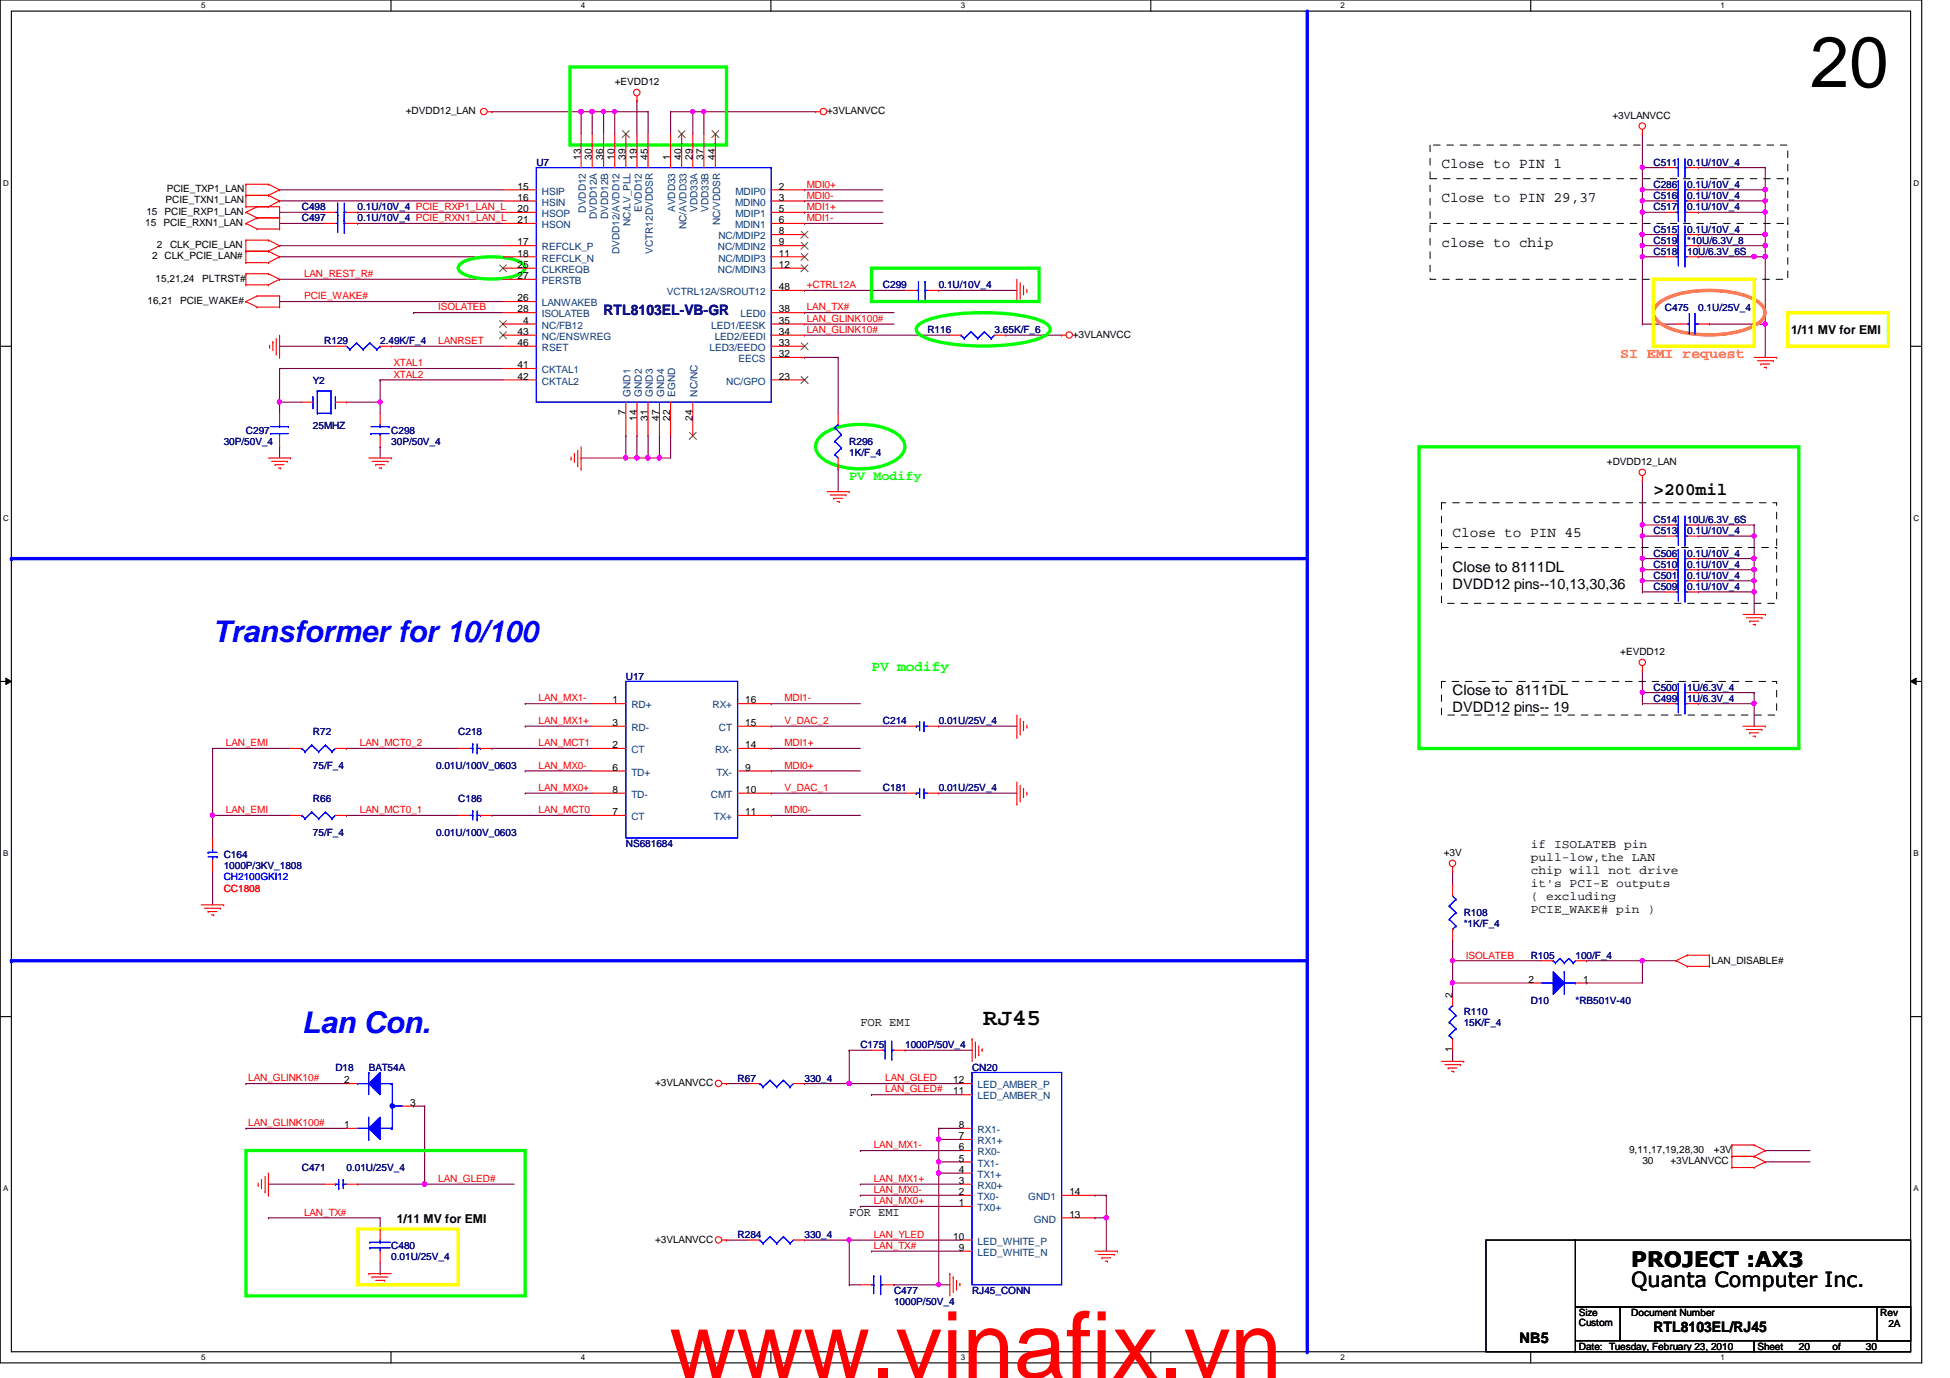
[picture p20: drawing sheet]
<svg xmlns="http://www.w3.org/2000/svg" width="297mm" height="210mm" viewBox="0 0 297 210" stroke-linecap="round" stroke-linejoin="round" font-family="sans-serif">
<defs><g id="words">
<text font-size="14.1" fill="#f00" x="102" y="209.9">www.vinafix.vn</text>
<text font-size="10.9" x="275.7" y="13.3">20</text>
<g font-size="4.6" fill="#00f">
<text x="32.4" y="97.8">Transformer for 10/100</text>
<text x="46" y="157.4">Lan Con.</text>
</g>
<text font-size="3.6" x="149.8" y="156.1">RJ45</text>
<g font-size="3.2">
<text x="248.5" y="196">Quanta Computer Inc.</text>
<text x="248.5" y="193">PROJECT :AX3</text>
</g>
<text font-size="2.7" x="251.9" y="75.4">&gt;200mil</text>
<g font-size="2.2">
<text x="219.6" y="25.7">Close to PIN 1</text>
<text x="219.6" y="30.7">Close to PIN 29,37</text>
<text x="219.6" y="37.5">close to chip</text>
<text x="221.3" y="81.8">Close to PIN 45</text>
<text x="221.3" y="87.1">Close to 8111DL</text>
<text x="221.3" y="89.7">DVDD12 pins--10,13,30,36</text>
<text x="221.3" y="105.8">Close to 8111DL</text>
<text x="221.3" y="108.5">DVDD12 pins-- 19</text>
<text x="251.9" y="202.9">RTL8103EL/RJ45</text>
<text x="231.5" y="204.6">NB5</text>
</g>
<text font-size="2.2" fill="#000080" x="91.9" y="48">RTL8103EL-VB-GR</text>
<text font-size="2.2" fill="#ff8000" x="246.8" y="54.6">SI EMI request</text>
<text font-size="2.2" fill="#0f0" x="132.8" y="102.2">PV modify</text>
<text font-size="2" fill="#0f0" x="129.4" y="73.2">PV Modify</text>
<g font-size="1.9">
<text x="272.8" y="50.9">1/11 MV for EMI</text>
<text x="233.2" y="129.1">if ISOLATEB pin</text>
<text x="233.2" y="131.1">pull-low,the LAN</text>
<text x="233.2" y="133.1">chip will not drive</text>
<text x="233.2" y="135.1">it's PCI-E outputs</text>
<text x="233.2" y="137.1">( excluding</text>
<text x="233.2" y="139.1">PCIE_WAKE# pin )</text>
<text x="131.1" y="156.3">FOR EMI</text>
<text x="129.4" y="185.3">FOR EMI</text>
<text x="60.4" y="186.4">1/11 MV for EMI</text>
</g>
<g font-size="1.5">
<text x="61.8" y="17.4">+DVDD12_LAN</text>
<text x="93.6" y="13">+EVDD12</text>
<text x="126" y="17.4">+3VLANVCC</text>
<text x="245.6" y="18.1">+3VLANVCC</text>
<text x="25.4" y="29.3">PCIE_TXP1_LAN</text>
<text x="78.8" y="28.9">15</text>
<text x="88.5" y="24.3" transform="rotate(-90 88.5 24.3)">13</text>
<text x="90.2" y="24.3" transform="rotate(-90 90.2 24.3)">30</text>
<text x="91.9" y="24.3" transform="rotate(-90 91.9 24.3)">36</text>
<text x="93.6" y="24.3" transform="rotate(-90 93.6 24.3)">10</text>
<text x="95.3" y="24.3" transform="rotate(-90 95.3 24.3)">39</text>
<text x="97" y="24.3" transform="rotate(-90 97 24.3)">19</text>
<text x="98.7" y="24.3" transform="rotate(-90 98.7 24.3)">45</text>
<text x="102.1" y="24.3" transform="rotate(-90 102.1 24.3)">1</text>
<text x="103.8" y="24.3" transform="rotate(-90 103.8 24.3)">40</text>
<text x="105.5" y="24.3" transform="rotate(-90 105.5 24.3)">29</text>
<text x="107.2" y="24.3" transform="rotate(-90 107.2 24.3)">37</text>
<text x="108.9" y="24.3" transform="rotate(-90 108.9 24.3)">44</text>
<text x="118.7" y="28.9">2</text>
<text x="22.1" y="34.4">15 PCIE_RXN1_LAN</text>
<text x="22.3" y="32.7">15 PCIE_RXP1_LAN</text>
<text x="25.2" y="31">PCIE_TXN1_LAN</text>
<text x="78.8" y="30.6">16</text>
<text x="78.8" y="32.3">20</text>
<text x="78.8" y="34">21</text>
<text x="118.7" y="30.6">3</text>
<text x="118.7" y="32.3">5</text>
<text x="118.7" y="34">6</text>
<text x="118.7" y="35.7">8</text>
<text x="23.2" y="39.5">2 CLK_PCIE_LAN#</text>
<text x="23.9" y="37.8">2</text>
<text x="25.9" y="37.8">CLK_PCIE_LAN</text>
<text x="78.8" y="37.4">17</text>
<text x="78.8" y="39.1">18</text>
<text x="78.8" y="40.8">25</text>
<text x="118.7" y="37.4">9</text>
<text x="118.7" y="39.1">11</text>
<text x="118.7" y="40.8">12</text>
<text x="22.5" y="46.3">16,21</text>
<text x="23.7" y="42.9">15,21,24</text>
<text x="27.4" y="46.3">PCIE_WAKE#</text>
<text x="30.8" y="42.9">PLTRST#</text>
<text x="78.8" y="47.6">28</text>
<text x="78.8" y="42.5">27</text>
<text x="78.8" y="45.9">26</text>
<text x="118.7" y="44.2">48</text>
<text x="118.7" y="47.6">38</text>
<text x="78.8" y="52.7">46</text>
<text x="78.8" y="51">43</text>
<text x="79.7" y="49.3">4</text>
<text x="118.7" y="49.3">35</text>
<text x="118.7" y="51">34</text>
<text x="118.7" y="52.7">33</text>
<text x="163.4" y="51.4">+3VLANVCC</text>
<text x="78.8" y="57.8">42</text>
<text x="78.8" y="56.1">41</text>
<text x="118.7" y="57.8">23</text>
<text x="118.7" y="54.4">32</text>
<text x="95.3" y="63.3" transform="rotate(-90 95.3 63.3)">7</text>
<text x="97" y="64.1" transform="rotate(-90 97 64.1)">14</text>
<text x="98.7" y="64.1" transform="rotate(-90 98.7 64.1)">31</text>
<text x="100.4" y="64.1" transform="rotate(-90 100.4 64.1)">47</text>
<text x="102.1" y="64.1" transform="rotate(-90 102.1 64.1)">22</text>
<text x="105.5" y="64.1" transform="rotate(-90 105.5 64.1)">24</text>
<text x="244.8" y="70.8">+DVDD12_LAN</text>
<text x="246.8" y="99.7">+EVDD12</text>
<text x="93.3" y="107.1">1</text>
<text x="113.5" y="107.1">16</text>
<text x="93.3" y="110.6">3</text>
<text x="93.3" y="114">2</text>
<text x="113.5" y="110.6">15</text>
<text x="113.5" y="114">14</text>
<text x="93.3" y="117.4">6</text>
<text x="113.5" y="117.4">9</text>
<text x="93.3" y="120.8">8</text>
<text x="93.3" y="124.2">7</text>
<text x="113.5" y="120.8">10</text>
<text x="113.5" y="124.2">11</text>
<text x="219.9" y="130.4">+3V</text>
<text x="232.8" y="149.7">2</text>
<text x="241.2" y="149.7">1</text>
<text x="260.7" y="146.9">LAN_DISABLE#</text>
<text x="221.2" y="152" transform="rotate(-90 221.2 152)">2</text>
<text x="221.2" y="160.3" transform="rotate(-90 221.2 160.3)">1</text>
<text x="52.4" y="165">2</text>
<text x="99.8" y="165.4">+3VLANVCC</text>
<text x="145.2" y="165">12</text>
<text x="145.2" y="166.7">11</text>
<text x="52.4" y="171.8">1</text>
<text x="62.5" y="168.4">3</text>
<text x="146" y="171.8">8</text>
<text x="146" y="173.5">7</text>
<text x="146" y="175.2">6</text>
<text x="146" y="178.6">4</text>
<text x="146" y="177">5</text>
<text x="248.2" y="175.6">9,11,17,19,28,30</text>
<text x="250.2" y="177.3">30</text>
<text x="254.5" y="177.3">+3VLANVCC</text>
<text x="261.1" y="175.6">+3V</text>
<text x="146" y="180.3">3</text>
<text x="146" y="182">2</text>
<text x="146" y="183.7">1</text>
<text x="162.9" y="182">14</text>
<text x="162.9" y="185.5">13</text>
<text x="99.8" y="189.3">+3VLANVCC</text>
<text x="145.2" y="188.8">10</text>
<text x="146" y="190.5">9</text>
<text x="240.5" y="200.5">Size</text>
<text x="240.5" y="202">Custom</text>
<text x="248.5" y="200.5">Document Number</text>
<text x="286.4" y="200.5">Rev</text>
<text x="287.7" y="202.2">2A</text>
<text x="240.5" y="205.6">Date: Tuesday, February 23, 2010</text>
<text x="267.7" y="205.6">Sheet</text>
<text x="274" y="205.6">20</text>
<text x="279.1" y="205.6">of</text>
<text x="284.2" y="205.6">30</text>
</g>
<g font-size="1.5" fill="#000080">
<text x="81.7" y="25.2">U7</text>
<text x="251.9" y="28.6">C286</text>
<text x="251.9" y="25.2">C511</text>
<text x="257" y="28.6">0.1U/10V_4</text>
<text x="257" y="25.2">0.1U/10V_4</text>
<text x="46" y="33.7">C497</text>
<text x="46" y="32">C498</text>
<text x="54.5" y="33.7">0.1U/10V_4 PCIE_RXN1_LAN_L</text>
<text x="54.5" y="32">0.1U/10V_4 PCIE_RXP1_LAN_L</text>
<text x="251.9" y="32">C517</text>
<text x="251.9" y="35.4">C515</text>
<text x="251.9" y="30.3">C516</text>
<text x="257" y="32">0.1U/10V_4</text>
<text x="257" y="35.4">0.1U/10V_4</text>
<text x="257" y="30.3">0.1U/10V_4</text>
<text x="251.9" y="38.8">C518</text>
<text x="251.9" y="37.1">C519</text>
<text x="257" y="38.8">10U/6.3V_6S</text>
<text x="257" y="37.1">*10U/6.3V_8</text>
<text x="134.5" y="43.9">C299</text>
<text x="143" y="43.9">0.1U/10V_4</text>
<text x="253.6" y="47.3">C475</text>
<text x="258.7" y="47.3">0.1U/25V_4</text>
<text x="49.4" y="52.5">R129</text>
<text x="57.9" y="52.5">2.49K/F_4</text>
<text x="141.3" y="50.8">R116</text>
<text x="151.5" y="50.8">3.65K/F_6</text>
<text x="47.7" y="58.4">Y2</text>
<text x="47.7" y="65.4">25MHZ</text>
<text x="34.1" y="67.8">30P/50V_4</text>
<text x="37.5" y="66">C297</text>
<text x="59.6" y="66">C298</text>
<text x="59.6" y="67.8">30P/50V_4</text>
<text x="129.4" y="67.8">R296</text>
<text x="129.4" y="69.5">1K/F_4</text>
<text x="251.9" y="81.4">C513</text>
<text x="251.9" y="79.7">C514</text>
<text x="257" y="81.4">0.1U/10V_4</text>
<text x="257" y="79.7">10U/6.3V_6S</text>
<text x="251.9" y="88.2">C501</text>
<text x="251.9" y="89.9">C509</text>
<text x="251.9" y="84.8">C506</text>
<text x="251.9" y="86.5">C510</text>
<text x="257" y="88.2">0.1U/10V_4</text>
<text x="257" y="89.9">0.1U/10V_4</text>
<text x="257" y="84.8">0.1U/10V_4</text>
<text x="257" y="86.5">0.1U/10V_4</text>
<text x="95.3" y="103.5">U17</text>
<text x="251.9" y="105.2">C500</text>
<text x="251.9" y="106.9">C499</text>
<text x="257" y="105.2">1U/6.3V_4</text>
<text x="257" y="106.9">1U/6.3V_4</text>
<text x="47.7" y="112">R72</text>
<text x="69.8" y="112">C218</text>
<text x="134.5" y="110.3">C214</text>
<text x="143" y="110.3">0.01U/25V_4</text>
<text x="47.7" y="117.1">75/F_4</text>
<text x="66.4" y="117.1">0.01U/100V_0603</text>
<text x="47.7" y="122.2">R66</text>
<text x="69.8" y="122.2">C186</text>
<text x="134.5" y="120.5">C181</text>
<text x="143" y="120.5">0.01U/25V_4</text>
<text x="34.1" y="130.7">C164</text>
<text x="47.7" y="127.3">75/F_4</text>
<text x="66.4" y="127.3">0.01U/100V_0603</text>
<text x="95.3" y="129">NS681684</text>
<text x="34.1" y="132.4">1000P/3KV_1808</text>
<text x="223" y="139.6">R108</text>
<text x="223" y="141.3">*1K/F_4</text>
<text x="233.2" y="146">R105</text>
<text x="240" y="146">100/F_4</text>
<text x="223" y="154.6">R110</text>
<text x="233.2" y="152.9">D10</text>
<text x="240" y="152.9">*RB501V-40</text>
<text x="131.1" y="159.6">C175</text>
<text x="137.9" y="159.6">1000P/50V_4</text>
<text x="223" y="156.3">15K/F_4</text>
<text x="51.1" y="163.1">D18</text>
<text x="56.2" y="163.1">BAT54A</text>
<text x="112.3" y="164.8">R67</text>
<text x="122.6" y="164.8">330_4</text>
<text x="148.1" y="163.1">CN20</text>
<text x="46" y="178.4">C471</text>
<text x="52.8" y="178.4">0.01U/25V_4</text>
<text x="59.6" y="190.3">C480</text>
<text x="59.6" y="192">0.01U/25V_4</text>
<text x="112.3" y="188.6">R284</text>
<text x="122.6" y="188.6">330_4</text>
<text x="136.2" y="197.1">C477</text>
<text x="148.1" y="197.1">RJ45_CONN</text>
<text x="136.2" y="198.8">1000P/50V_4</text>
</g>
<g font-size="1.5" fill="#004080">
<text x="82.5" y="29.6">HSIP</text>
<text x="112.1" y="29.6">MDIP0</text>
<text x="82.5" y="31.3">HSIN</text>
<text x="82.5" y="33.1">HSOP</text>
<text x="82.5" y="34.8">HSON</text>
<text x="89.2" y="32.4" transform="rotate(-90 89.2 32.4)">DVDD12</text>
<text x="90.9" y="33.4" transform="rotate(-90 90.9 33.4)">DVDD12A</text>
<text x="92.7" y="33.4" transform="rotate(-90 92.7 33.4)">DVDD12B</text>
<text x="96.1" y="34.4" transform="rotate(-90 96.1 34.4)">NC/LV_PLL</text>
<text x="97.7" y="32.3" transform="rotate(-90 97.7 32.3)">EVDD12</text>
<text x="102.9" y="32.3" transform="rotate(-90 102.9 32.3)">AVDD33</text>
<text x="104.6" y="34.9" transform="rotate(-90 104.6 34.9)">NC/AVDD33</text>
<text x="106.3" y="32.3" transform="rotate(-90 106.3 32.3)">VDD33A</text>
<text x="107.9" y="32.3" transform="rotate(-90 107.9 32.3)">VDD33B</text>
<text x="109.7" y="34.3" transform="rotate(-90 109.7 34.3)">NC/VDDSR</text>
<text x="112" y="31.3">MDIN0</text>
<text x="112" y="34.8">MDIN1</text>
<text x="112.1" y="33.1">MDIP1</text>
<text x="82.5" y="38.1">REFCLK_P</text>
<text x="82.5" y="39.8">REFCLK_N</text>
<text x="82.5" y="41.6">CLKREQB</text>
<text x="94.4" y="38.7" transform="rotate(-90 94.4 38.7)">DVDD12/AVDD12</text>
<text x="99.4" y="38.7" transform="rotate(-90 99.4 38.7)">VCTR12DVDDSR</text>
<text x="109.3" y="38.1">NC/MDIN2</text>
<text x="109.3" y="41.6">NC/MDIN3</text>
<text x="109.4" y="36.4">NC/MDIP2</text>
<text x="109.4" y="39.8">NC/MDIP3</text>
<text x="82.5" y="43.3">PERSTB</text>
<text x="82.5" y="46.7">LANWAKEB</text>
<text x="101.6" y="45">VCTRL12A/SROUT12</text>
<text x="82.5" y="50.1">NC/FB12</text>
<text x="82.5" y="53.5">RSET</text>
<text x="82.5" y="51.8">NC/ENSWREG</text>
<text x="82.5" y="48.3">ISOLATEB</text>
<text x="108.1" y="53.5">LED3/EEDO</text>
<text x="108.3" y="50.1">LED1/EESK</text>
<text x="108.9" y="51.8">LED2/EEDI</text>
<text x="112.8" y="48.3">LED0</text>
<text x="82.5" y="58.6">CKTAL2</text>
<text x="82.5" y="56.9">CKTAL1</text>
<text x="110.6" y="58.6">NC/GPO</text>
<text x="112.5" y="55.2">EECS</text>
<text x="96.1" y="60.4" transform="rotate(-90 96.1 60.4)">GND1</text>
<text x="97.7" y="60.4" transform="rotate(-90 97.7 60.4)">GND2</text>
<text x="99.4" y="60.4" transform="rotate(-90 99.4 60.4)">GND3</text>
<text x="101.2" y="60.4" transform="rotate(-90 101.2 60.4)">GND4</text>
<text x="102.9" y="60.4" transform="rotate(-90 102.9 60.4)">EGND</text>
<text x="106.3" y="60.4" transform="rotate(-90 106.3 60.4)">NC/NC</text>
<text x="96.2" y="107.9">RD+</text>
<text x="108.5" y="107.9">RX+</text>
<text x="96.2" y="111.3">RD-</text>
<text x="109.5" y="111.3">CT</text>
<text x="96.2" y="114.7">CT</text>
<text x="96.2" y="118.2">TD+</text>
<text x="108.9" y="114.7">RX-</text>
<text x="109.1" y="118.2">TX-</text>
<text x="96.2" y="121.5">TD-</text>
<text x="96.2" y="124.9">CT</text>
<text x="108.3" y="121.5">CMT</text>
<text x="108.8" y="124.9">TX+</text>
<text x="148.9" y="165.8">LED_AMBER_P</text>
<text x="148.9" y="167.5">LED_AMBER_N</text>
<text x="148.9" y="172.6">RX1-</text>
<text x="148.9" y="174.3">RX1+</text>
<text x="148.9" y="176">RX0-</text>
<text x="148.9" y="179.4">TX1+</text>
<text x="148.9" y="177.7">TX1-</text>
<text x="148.9" y="181.1">RX0+</text>
<text x="148.9" y="182.8">TX0-</text>
<text x="148.9" y="184.5">TX0+</text>
<text x="156.6" y="182.8">GND1</text>
<text x="148.9" y="189.6">LED_WHITE_P</text>
<text x="148.9" y="191.3">LED_WHITE_N</text>
<text x="157.5" y="186.2">GND</text>
</g>
<g font-size="1.5" fill="#f00">
<text x="122.9" y="28.6">MDI0+</text>
<text x="122.9" y="30.3">MDI0-</text>
<text x="122.9" y="33.7">MDI1-</text>
<text x="122.9" y="32">MDI1+</text>
<text x="46.3" y="42.2">LAN_REST_R#</text>
<text x="46.3" y="45.6">PCIE_WAKE#</text>
<text x="66.8" y="47.3">ISOLATEB</text>
<text x="122.9" y="43.9">+CTRL12A</text>
<text x="122.9" y="47.3">LAN_TX#</text>
<text x="66.8" y="52.4">LANRSET</text>
<text x="122.9" y="49">LAN_GLINK100#</text>
<text x="122.9" y="50.7">LAN_GLINK10#</text>
<text x="59.9" y="55.8">XTAL1</text>
<text x="59.9" y="57.5">XTAL2</text>
<text x="82" y="106.8">LAN_MX1-</text>
<text x="119.5" y="106.8">MDI1-</text>
<text x="34.4" y="113.7">LAN_EMI</text>
<text x="54.8" y="113.7">LAN_MCT0_2</text>
<text x="82" y="110.3">LAN_MX1+</text>
<text x="82" y="113.7">LAN_MCT1</text>
<text x="119.5" y="110.3">V_DAC_2</text>
<text x="119.5" y="113.7">MDI1+</text>
<text x="82" y="117.1">LAN_MX0-</text>
<text x="119.5" y="117.1">MDI0+</text>
<text x="34.4" y="123.9">LAN_EMI</text>
<text x="54.8" y="123.9">LAN_MCT0_1</text>
<text x="82" y="120.5">LAN_MX0+</text>
<text x="82" y="123.9">LAN_MCT0</text>
<text x="119.5" y="123.9">MDI0-</text>
<text x="119.5" y="120.5">V_DAC_1</text>
<text x="34.1" y="135.8">CC1808</text>
<text x="223.3" y="146">ISOLATEB</text>
<text x="37.8" y="164.7">LAN_GLINK10#</text>
<text x="134.8" y="166.4">LAN_GLED#</text>
<text x="134.8" y="164.7">LAN_GLED</text>
<text x="37.8" y="171.5">LAN_GLINK100#</text>
<text x="133.1" y="174.9">LAN_MX1-</text>
<text x="46.3" y="185.2">LAN_TX#</text>
<text x="66.8" y="180">LAN_GLED#</text>
<text x="133.1" y="180">LAN_MX1+</text>
<text x="133.1" y="181.7">LAN_MX0-</text>
<text x="133.1" y="183.4">LAN_MX0+</text>
<text x="133.1" y="188.6">LAN_YLED</text>
<text x="133.1" y="190.2">LAN_TX#</text>
</g>
<text font-size="1.5" fill="#00f" x="34.1" y="134.1">CH2100GKI12</text>
<g font-size="1.2">
<text x="30.6" y="1.3">5</text>
<text x="88.5" y="1.3">4</text>
<text x="146.3" y="1.3">3</text>
<text x="204.2" y="1.3">2</text>
<text x="262.1" y="1.3">1</text>
<text x=".5" y="28.3">D</text>
<text x="291.5" y="28.3">D</text>
<text x=".5" y="79.4">C</text>
<text x="291.5" y="79.4">C</text>
<text x=".5" y="130.4">B</text>
<text x="291.5" y="130.4">B</text>
<text x=".5" y="181.5">A</text>
<text x="291.5" y="181.5">A</text>
<text x="30.6" y="207.2">5</text>
<text x="88.5" y="207.2">4</text>
<text x="146.3" y="207.2">3</text>
<text x="204.2" y="207.2">2</text>
<text x="262.1" y="207.2">1</text>
</g>
</g></defs>
<path d="M0 0h292.7v207.6h-292.7zM1.7 1.7h289.3v204.2h-289.3z" fill="none" stroke="#000" stroke-width=".17"/>
<g fill="#fff">
<path d="M30.6 .2h.7v1.3h-.7z"/>
<path d="M30.6 206.1h.7v1.3h-.7z"/>
</g>
<path d="M59.6 0v1.7M59.6 205.9v1.7" fill="none" stroke="#000" stroke-width=".17"/>
<g fill="#fff">
<path d="M88.5 .2h.6v1.3h-.6z"/>
<path d="M88.5 206.1h.6v1.3h-.6z"/>
</g>
<path d="M117.4 0v1.7M117.4 205.9v1.7" fill="none" stroke="#000" stroke-width=".17"/>
<g fill="#fff">
<path d="M146.3 .2h.7v1.3h-.7z"/>
<path d="M146.3 206.1h.7v1.3h-.7z"/>
</g>
<path d="M175.3 0v1.7M175.3 205.9v1.7" fill="none" stroke="#000" stroke-width=".17"/>
<g fill="#fff">
<path d="M204.2 .2h.6v1.3h-.6z"/>
<path d="M204.2 206.1h.6v1.3h-.6z"/>
</g>
<path d="M233.2 0v1.7M233.2 205.9v1.7" fill="none" stroke="#000" stroke-width=".17"/>
<g fill="#fff">
<path d="M262.1 .2h.6v1.3h-.6z"/>
<path d="M262.1 206.1h.6v1.3h-.6z"/>
<path d="M.5 27.2h.8v1.4h-.8z"/>
<path d="M291.5 27.2h.8v1.4h-.8z"/>
<path d="M.5 78.3h.8v1.3h-.8z"/>
<path d="M291.5 78.3h.8v1.3h-.8z"/>
</g>
<path d="M0 52.7h1.7M291 52.7h1.7" fill="none" stroke="#000" stroke-width=".17"/>
<g fill="#fff">
<path d="M.5 129.3h.7v1.4h-.7z"/>
<path d="M291.5 129.3h.7v1.4h-.7z"/>
</g>
<path d="M0 103.8h1.7M291 103.8h1.7" fill="none" stroke="#000" stroke-width=".17"/>
<path d="M.9 103.3l.8 .5-.8 .5zM291 103.8l.9-.5v1z" fill="#000"/>
<path d="M.9 103.3l.8 .5-.8 .5zM291 103.8l.9-.5v1z" fill="none" stroke="#000" stroke-width=".15"/>
<g fill="#fff">
<path d="M.5 180.4h.7v1.3h-.7z"/>
<path d="M291.5 180.4h.7v1.3h-.7z"/>
</g>
<path d="M0 154.9h1.7M291 154.9h1.7" fill="none" stroke="#000" stroke-width=".17"/>
<path d="M258.7 81.7h.1M258.7 81.7h8.5M268.9 175.3h.1M268.9 177h.1M268.9 175.3h6.8M268.9 177h6.8" fill="none" stroke="#800040" stroke-width=".17"/>
<circle cx="267.2" cy="81.6" r=".32" fill="#f0f"/>
<circle cx="267.2" cy="81.6" r=".32" fill="none" stroke="#f0f" stroke-width=".17"/>
<path d="M258.7 25.5h.1M258.7 25.5h10.2M267.2 88.5h.1M267.2 88.5v1.7" fill="none" stroke="#800040" stroke-width=".17"/>
<circle cx="267.2" cy="88.5" r=".32" fill="#f0f"/>
<circle cx="267.2" cy="88.5" r=".32" fill="none" stroke="#f0f" stroke-width=".17"/>
<path d="M250.2 20.4h.1M250.2 20.4v5.1M250.2 85.1h.1M250.2 85.1h3.4" fill="none" stroke="#800040" stroke-width=".17"/>
<circle cx="250.2" cy="25.5" r=".32" fill="#f0f"/>
<circle cx="250.2" cy="25.5" r=".32" fill="none" stroke="#f0f" stroke-width=".17"/>
<path d="M250.2 28.9h.1M250.2 28.9h3.4" fill="none" stroke="#800040" stroke-width=".17"/>
<circle cx="250.2" cy="28.9" r=".32" fill="#f0f"/>
<circle cx="250.2" cy="28.9" r=".32" fill="none" stroke="#f0f" stroke-width=".17"/>
<path d="M250.2 35.7h.1M250.2 35.7v1.7M57.9 57.9h.1M57.9 57.9v3.4M42.6 68.1h.1M42.6 68.1v1.7M57.9 68.1h.1M57.9 68.1v1.7M250.2 81.7h.1M250.2 81.7h3.4" fill="none" stroke="#800040" stroke-width=".17"/>
<circle cx="250.2" cy="35.7" r=".32" fill="#f0f"/>
<circle cx="250.2" cy="35.7" r=".32" fill="none" stroke="#f0f" stroke-width=".17"/>
<path d="M258.7 28.9h.1M258.7 28.9h10.2M268.9 35.7h.1M268.9 35.7v1.7M42.6 52.7h.1M42.6 52.7h8.5" fill="none" stroke="#800040" stroke-width=".17"/>
<circle cx="268.9" cy="35.7" r=".32" fill="#f0f"/>
<circle cx="268.9" cy="35.7" r=".32" fill="none" stroke="#f0f" stroke-width=".17"/>
<path d="M250.2 30.6h.1M250.2 39.1h.1M250.2 30.6h3.4M250.2 39.1h3.4M250.2 88.5h.1M250.2 88.5v1.7M221.3 132.7h.1M221.3 132.7v2.1M221.3 149.7h.1M221.3 146.3h.1M221.3 149.7v1.8M221.3 146.3h13.6" fill="none" stroke="#800040" stroke-width=".17"/>
<circle cx="250.2" cy="39.1" r=".32" fill="#f0f"/>
<circle cx="250.2" cy="39.1" r=".32" fill="none" stroke="#f0f" stroke-width=".17"/>
<path d="M267.2 39.1h.1M267.2 39.1h1.7M250.2 86.8h.1M250.2 86.8h3.4M221.3 160h.1M221.3 160v1.7" fill="none" stroke="#800040" stroke-width=".17"/>
<circle cx="267.2" cy="39.1" r=".32" fill="#f0f"/>
<circle cx="267.2" cy="39.1" r=".32" fill="none" stroke="#f0f" stroke-width=".17"/>
<path d="M258.7 32.3h.1M258.7 32.3h10.2" fill="none" stroke="#800040" stroke-width=".17"/>
<circle cx="268.9" cy="32.3" r=".32" fill="#f0f"/>
<circle cx="268.9" cy="32.3" r=".32" fill="none" stroke="#f0f" stroke-width=".17"/>
<path d="M63 168.5h.1M63 168.5h1.7M122.6 165.1h.1M122.6 165.1h6.8M122.6 188.9h.1M122.6 188.9h23.8M129.4 195.7h.1M129.4 188.9h.1M129.4 195.7h1.7M129.4 188.9v6.8M143 195.7h.1M143 195.7h1.7" fill="none" stroke="#800040" stroke-width=".17"/>
<circle cx="129.3" cy="188.9" r=".32" fill="#f0f"/>
<circle cx="129.3" cy="188.9" r=".32" fill="none" stroke="#f0f" stroke-width=".17"/>
<g fill="none" stroke="#800040" stroke-width=".17">
<path d="M137.9 160h.1M137.9 160h10.2M110.7 165.1h.1M110.7 165.1h3.3M129.4 165.1h.1M129.4 165.1h17M132.8 166.8h.1M132.8 166.8h13.6M110.7 188.9h.1M110.7 188.9h3.3M132.8 190.6h.1M132.8 190.6h13.6"/>
<path d="M168.5 182.1h.1M168.5 182.1v3.4"/>
</g>
<circle cx="129.3" cy="165" r=".32" fill="#f0f"/>
<circle cx="129.3" cy="165" r=".32" fill="none" stroke="#f0f" stroke-width=".17"/>
<g fill="none" stroke="#800040" stroke-width=".17">
<path d="M42.6 34h.1M42.6 32.3h.1M42.6 28.9h.1M42.6 34h6.8M42.6 32.3h6.8M42.6 28.9h34M42.6 56.1h.1M42.6 56.1v6.8M59.6 52.7h.1M59.6 52.7h17M63 47.6h.1M63 47.6h13.6"/>
<path d="M42.6 61.3h.1M129.4 160h.1M129.4 160v5.1M129.4 160h3.4M221.3 149.7h.1M221.3 149.7h11.9M131.1 175.3h.1M131.1 175.3h15.3M131.1 180.4h.1M131.1 182.1h.1M131.1 183.8h.1M131.1 180.4h15.3"/>
<path d="M131.1 182.1h15.3M131.1 183.8h15.3"/>
</g>
<circle cx="221.2" cy="149.7" r=".32" fill="#f0f"/>
<circle cx="221.2" cy="149.7" r=".32" fill="none" stroke="#f0f" stroke-width=".17"/>
<path d="M250.2 30.6h.1M250.2 30.6v1.7M42.6 56.1h.1M42.6 56.1h34" fill="none" stroke="#800040" stroke-width=".17"/>
<circle cx="250.2" cy="30.6" r=".32" fill="#f0f"/>
<circle cx="250.2" cy="30.6" r=".32" fill="none" stroke="#f0f" stroke-width=".17"/>
<path d="M250.2 32.3h.1M250.2 32.3h3.4M268.9 49.4h.1M268.9 49.4v5M267.2 80h.1M267.2 80v1.7M166.8 182.1h.1M166.8 182.1h1.7" fill="none" stroke="#800040" stroke-width=".17"/>
<circle cx="268.9" cy="49.3" r=".32" fill="#f0f"/>
<circle cx="268.9" cy="49.3" r=".32" fill="none" stroke="#f0f" stroke-width=".17"/>
<path d="M250.2 35.7h.1M250.2 35.7h3.4M258.7 35.7h.1M258.7 35.7h10.2M57.9 57.9h.1M57.9 57.9h18.7M267.2 90.2h.1M267.2 90.2v3.4" fill="none" stroke="#800040" stroke-width=".17"/>
<circle cx="267.2" cy="90.1" r=".32" fill="#f0f"/>
<circle cx="267.2" cy="90.1" r=".32" fill="none" stroke="#f0f" stroke-width=".17"/>
<path d="M42.6 42.5h.1M42.6 42.5h34M250.2 80h.1M250.2 80v1.7M267.2 86.8h.1M267.2 86.8v1.7" fill="none" stroke="#800040" stroke-width=".17"/>
<circle cx="267.2" cy="86.8" r=".32" fill="#f0f"/>
<circle cx="267.2" cy="86.8" r=".32" fill="none" stroke="#f0f" stroke-width=".17"/>
<path d="M54.5 32.3h.1M54.5 32.3h22.1M267.2 85.1h.1M267.2 85.1v1.7" fill="none" stroke="#800040" stroke-width=".17"/>
<circle cx="267.2" cy="85.1" r=".32" fill="#f0f"/>
<circle cx="267.2" cy="85.1" r=".32" fill="none" stroke="#f0f" stroke-width=".17"/>
<path d="M268.9 28.9h.1M268.9 28.9v1.7M221.3 143.3h.1M221.3 143.3v3" fill="none" stroke="#800040" stroke-width=".17"/>
<circle cx="268.9" cy="28.9" r=".32" fill="#f0f"/>
<circle cx="268.9" cy="28.9" r=".32" fill="none" stroke="#f0f" stroke-width=".17"/>
<path d="M258.7 30.6h.1M258.7 30.6h10.2M268.9 37.4h.1M268.9 37.4v1.7M258.7 88.5h.1M258.7 88.5h8.5" fill="none" stroke="#800040" stroke-width=".17"/>
<circle cx="268.9" cy="37.4" r=".32" fill="#f0f"/>
<circle cx="268.9" cy="37.4" r=".32" fill="none" stroke="#f0f" stroke-width=".17"/>
<path d="M42.6 61.3h.1M42.6 61.3h3.4" fill="none" stroke="#800040" stroke-width=".17"/>
<circle cx="42.6" cy="61.2" r=".32" fill="#f0f"/>
<circle cx="42.6" cy="61.2" r=".32" fill="none" stroke="#f0f" stroke-width=".17"/>
<path d="M42.6 30.6h.1M42.6 30.6h34M250.2 80h.1M250.2 80h3.4M258.7 86.8h.1M258.7 86.8h8.5" fill="none" stroke="#800040" stroke-width=".17"/>
<circle cx="250.2" cy="79.9" r=".32" fill="#f0f"/>
<circle cx="250.2" cy="79.9" r=".32" fill="none" stroke="#f0f" stroke-width=".17"/>
<path d="M268.9 25.5h.1M268.9 25.5v3.4M267.2 81.7h.1M267.2 81.7v3.4M168.5 185.5h.1M168.5 185.5v5.1" fill="none" stroke="#800040" stroke-width=".17"/>
<circle cx="168.5" cy="185.5" r=".32" fill="#f0f"/>
<circle cx="168.5" cy="185.5" r=".32" fill="none" stroke="#f0f" stroke-width=".17"/>
<path d="M221.3 146.3h.1M221.3 146.3v3.4M166.8 185.5h.1M166.8 185.5h1.7" fill="none" stroke="#800040" stroke-width=".17"/>
<circle cx="221.2" cy="146.3" r=".32" fill="#f0f"/>
<circle cx="221.2" cy="146.3" r=".32" fill="none" stroke="#f0f" stroke-width=".17"/>
<path d="M54.5 34h.1M54.5 34h22.1M250.2 81.7h.1M250.2 81.7v3.4" fill="none" stroke="#800040" stroke-width=".17"/>
<circle cx="250.2" cy="85.1" r=".32" fill="#f0f"/>
<circle cx="250.2" cy="85.1" r=".32" fill="none" stroke="#f0f" stroke-width=".17"/>
<circle cx="250.2" cy="81.6" r=".32" fill="#f0f"/>
<circle cx="250.2" cy="81.6" r=".32" fill="none" stroke="#f0f" stroke-width=".17"/>
<path d="M250.2 37.4h.1M250.2 37.4h3.4M268.9 32.3h.1M268.9 32.3v3.4M250.2 85.1h.1M250.2 85.1v1.7" fill="none" stroke="#800040" stroke-width=".17"/>
<circle cx="268.9" cy="35.7" r=".32" fill="#f0f"/>
<circle cx="268.9" cy="35.7" r=".32" fill="none" stroke="#f0f" stroke-width=".17"/>
<path d="M57.9 61.3h.1M57.9 61.3v1.6" fill="none" stroke="#800040" stroke-width=".17"/>
<circle cx="57.9" cy="61.2" r=".32" fill="#f0f"/>
<circle cx="57.9" cy="61.2" r=".32" fill="none" stroke="#f0f" stroke-width=".17"/>
<g fill="none" stroke="#800040" stroke-width=".17">
<path d="M42.6 37.4h.1M42.6 37.4h34M250.2 25.5h.1M250.2 32.3h.1M250.2 25.5h3.4M250.2 32.3v3.4M258.7 37.4h.1M258.7 37.4h10.2M52.8 61.3h.1M52.8 61.3h5.1M250.2 73.2h.1M250.2 73.2v6.8"/>
<path d="M258.7 80h.1M258.7 80h8.5M250.2 90.2h.1M250.2 90.2h3.4M258.7 85.1h.1M258.7 85.1h8.5"/>
</g>
<circle cx="250.2" cy="35.7" r=".32" fill="#f0f"/>
<circle cx="250.2" cy="35.7" r=".32" fill="none" stroke="#f0f" stroke-width=".17"/>
<circle cx="250.2" cy="32.3" r=".32" fill="#f0f"/>
<circle cx="250.2" cy="32.3" r=".32" fill="none" stroke="#f0f" stroke-width=".17"/>
<path d="M250.2 37.4h.1M250.2 37.4v1.7" fill="none" stroke="#800040" stroke-width=".17"/>
<circle cx="250.2" cy="37.4" r=".32" fill="#f0f"/>
<circle cx="250.2" cy="37.4" r=".32" fill="none" stroke="#f0f" stroke-width=".17"/>
<path d="M250.2 28.9h.1M250.2 28.9v1.7M250.2 86.8h.1M250.2 86.8v1.7" fill="none" stroke="#800040" stroke-width=".17"/>
<circle cx="250.2" cy="88.5" r=".32" fill="#f0f"/>
<circle cx="250.2" cy="88.5" r=".32" fill="none" stroke="#f0f" stroke-width=".17"/>
<circle cx="250.2" cy="86.8" r=".32" fill="#f0f"/>
<circle cx="250.2" cy="86.8" r=".32" fill="none" stroke="#f0f" stroke-width=".17"/>
<path d="M268.9 30.6h.1M268.9 30.6v1.7" fill="none" stroke="#800040" stroke-width=".17"/>
<circle cx="268.9" cy="30.6" r=".32" fill="#f0f"/>
<circle cx="268.9" cy="30.6" r=".32" fill="none" stroke="#f0f" stroke-width=".17"/>
<g fill="none" stroke="#800040" stroke-width=".17">
<path d="M42.6 39.1h.1M42.6 39.1h34M250.2 25.5h.1M250.2 25.5v3.4M42.6 45.9h.1M42.6 45.9h34M250.2 88.5h.1M250.2 88.5h3.4M258.7 90.2h.1M258.7 90.2h8.5M37.5 171.9h.1M37.5 165.1h.1"/>
<path d="M37.5 171.9h15.3M37.5 165.1h15.3M64.7 180.4h.1M64.7 180.4h13.6"/>
</g>
<circle cx="64.7" cy="180.4" r=".32" fill="#f0f"/>
<circle cx="64.7" cy="180.4" r=".32" fill="none" stroke="#f0f" stroke-width=".17"/>
<path d="M250.2 146.3h.1M250.2 146.3h5.1M54.5 180.4h.1M54.5 180.4h10.2" fill="none" stroke="#800040" stroke-width=".17"/>
<circle cx="250.2" cy="146.3" r=".32" fill="#f0f"/>
<circle cx="250.2" cy="146.3" r=".32" fill="none" stroke="#f0f" stroke-width=".17"/>
<path d="M241.7 149.7h.1M250.2 146.3h.1M250.2 146.3v3.4h-8.5M143 171.9h.1M143 173.6h.1M143 171.9h3.4M143 171.9v1.7M143 173.6h3.4" fill="none" stroke="#800040" stroke-width=".17"/>
<circle cx="143" cy="173.5" r=".32" fill="#f0f"/>
<circle cx="143" cy="173.5" r=".32" fill="none" stroke="#f0f" stroke-width=".17"/>
<path d="M143 177h.1M143 177v1.7M143 177h3.4" fill="none" stroke="#800040" stroke-width=".17"/>
<circle cx="143" cy="177" r=".32" fill="#f0f"/>
<circle cx="143" cy="177" r=".32" fill="none" stroke="#f0f" stroke-width=".17"/>
<path d="M143 178.7h.1M143 178.7h3.4" fill="none" stroke="#800040" stroke-width=".17"/>
<circle cx="143" cy="178.7" r=".32" fill="#f0f"/>
<circle cx="143" cy="178.7" r=".32" fill="none" stroke="#f0f" stroke-width=".17"/>
<path d="M143 178.7h.1M143 178.7v17" fill="none" stroke="#800040" stroke-width=".17"/>
<circle cx="143" cy="195.7" r=".32" fill="#f0f"/>
<circle cx="143" cy="195.7" r=".32" fill="none" stroke="#f0f" stroke-width=".17"/>
<circle cx="143" cy="178.7" r=".32" fill="#f0f"/>
<circle cx="143" cy="178.7" r=".32" fill="none" stroke="#f0f" stroke-width=".17"/>
<g fill="none" stroke="#800040" stroke-width=".17">
<path d="M122.6 30.6h.1M122.6 34h.1M122.6 32.3h.1M122.6 28.9h.1M122.6 30.6h11.9M122.6 34h11.9M122.6 32.3h11.9M122.6 28.9h11.9M250.2 39.1h.1M250.2 39.1v10.3M122.6 44.2h.1M122.6 49.4h.1"/>
<path d="M122.6 47.6h.1M122.6 51.1h.1M122.6 49.4h13.6M122.6 44.2h15.3M122.6 47.6h13.6M122.6 51.1h22.1M153.2 51.1h.1M153.2 51.1h8.5M250.2 49.4h.1M250.2 49.4h5.1M260.4 49.4h.1M260.4 49.4h8.5"/>
<path d="M97 69.8h.1M98.7 69.8h.1M100.5 66.4h.1M100.5 66.4v3.4h-3.5M64.7 168.5h.1M64.7 168.5v11.9M40.9 180.4h.1M40.9 185.5h.1M40.9 180.4h8.5M40.9 185.5h17v1.7M57.9 194h.1M57.9 187.2h.1"/>
<path d="M57.9 192.3v1.7"/>
</g>
<circle cx="100.4" cy="69.7" r=".32" fill="#f0f"/>
<circle cx="100.4" cy="69.7" r=".32" fill="none" stroke="#f0f" stroke-width=".17"/>
<path d="M98.7 66.4h.1M98.7 66.4v3.4" fill="none" stroke="#800040" stroke-width=".17"/>
<circle cx="98.7" cy="69.7" r=".32" fill="#f0f"/>
<circle cx="98.7" cy="69.7" r=".32" fill="none" stroke="#f0f" stroke-width=".17"/>
<path d="M88.5 69.8h.1M95.3 69.8h.1M97 66.4h.1M97 66.4v3.4h-8.5M100.5 69.8h.1M102.1 66.4h.1M102.1 66.4v3.4h-1.6" fill="none" stroke="#800040" stroke-width=".17"/>
<circle cx="97" cy="69.7" r=".32" fill="#f0f"/>
<circle cx="97" cy="69.7" r=".32" fill="none" stroke="#f0f" stroke-width=".17"/>
<path d="M95.3 66.4h.1M95.3 66.4v3.4" fill="none" stroke="#800040" stroke-width=".17"/>
<circle cx="95.3" cy="69.7" r=".32" fill="#f0f"/>
<circle cx="95.3" cy="69.7" r=".32" fill="none" stroke="#f0f" stroke-width=".17"/>
<path d="M91.9 17h.1M91.9 17h1.7M93.6 17h.1M93.6 17v3.4M107.2 17h.1M107.2 17h17" fill="none" stroke="#800040" stroke-width=".17"/>
<circle cx="91.9" cy="17" r=".32" fill="#f0f"/>
<circle cx="91.9" cy="17" r=".32" fill="none" stroke="#f0f" stroke-width=".17"/>
<path d="M88.5 17h.1M88.5 17v3.4M93.6 17h.1M93.6 17h5.1" fill="none" stroke="#800040" stroke-width=".17"/>
<circle cx="93.6" cy="17" r=".32" fill="#f0f"/>
<circle cx="93.6" cy="17" r=".32" fill="none" stroke="#f0f" stroke-width=".17"/>
<path d="M88.5 17h.1M88.5 17h1.7M102.1 17h.1M102.1 17v3.4M102.1 17h3.4" fill="none" stroke="#800040" stroke-width=".17"/>
<circle cx="88.5" cy="17" r=".32" fill="#f0f"/>
<circle cx="88.5" cy="17" r=".32" fill="none" stroke="#f0f" stroke-width=".17"/>
<path d="M90.2 17h.1M90.2 17v3.4M107.2 17h.1M107.2 17v3.4" fill="none" stroke="#800040" stroke-width=".17"/>
<circle cx="107.2" cy="17" r=".32" fill="#f0f"/>
<circle cx="107.2" cy="17" r=".32" fill="none" stroke="#f0f" stroke-width=".17"/>
<path d="M91.9 17h.1M91.9 17v3.4M105.5 17h.1M105.5 17h1.7M105.5 17v3.4" fill="none" stroke="#800040" stroke-width=".17"/>
<circle cx="105.5" cy="17" r=".32" fill="#f0f"/>
<circle cx="105.5" cy="17" r=".32" fill="none" stroke="#f0f" stroke-width=".17"/>
<path d="M74.9 17h.1M74.9 17h13.6" fill="none" stroke="#800040" stroke-width=".17"/>
<circle cx="88.5" cy="17" r=".32" fill="#f0f"/>
<circle cx="88.5" cy="17" r=".32" fill="none" stroke="#f0f" stroke-width=".17"/>
<path d="M90.2 17h.1M90.2 17h1.7" fill="none" stroke="#800040" stroke-width=".17"/>
<circle cx="90.2" cy="17" r=".32" fill="#f0f"/>
<circle cx="90.2" cy="17" r=".32" fill="none" stroke="#f0f" stroke-width=".17"/>
<path d="M98.7 17h.1M98.7 17v3.4M250.2 107.2h.1M250.2 105.5h.1M250.2 107.2h3.4M250.2 105.5h3.4M258.7 105.5h.1M258.7 107.2h.1M258.7 105.5h8.5M267.2 105.5h.1M267.2 105.5v1.7h-8.5" fill="none" stroke="#800040" stroke-width=".17"/>
<circle cx="250.2" cy="105.5" r=".32" fill="#f0f"/>
<circle cx="250.2" cy="105.5" r=".32" fill="none" stroke="#f0f" stroke-width=".17"/>
<path d="M250.2 105.5h.1M250.2 105.5v1.7M267.2 107.2h.1M267.2 107.2v3.4" fill="none" stroke="#800040" stroke-width=".17"/>
<circle cx="267.2" cy="107.2" r=".32" fill="#f0f"/>
<circle cx="267.2" cy="107.2" r=".32" fill="none" stroke="#f0f" stroke-width=".17"/>
<g fill="none" stroke="#800040" stroke-width=".17">
<path d="M97 15.3h.1M97 15.3v5.1M143 44.2h.1M143 44.2h11.9M80 110.6h.1M80 117.4h.1M80 107.2h.1M80 110.6h10.2M80 107.2h10.2M80 117.4h10.2M117.5 110.6h.1M117.5 114h.1"/>
<path d="M117.5 107.2h.1M117.5 110.6h20.4M117.5 114h13.6M117.5 107.2h13.6M250.2 102.1h.1M250.2 102.1v3.4M32.4 124.2h.1M32.4 124.2v3.4M80 120.8h.1M80 120.8h10.2M117.5 124.2h.1M117.5 124.2h13.6"/>
</g>
<circle cx="32.4" cy="124.2" r=".32" fill="#f0f"/>
<circle cx="32.4" cy="124.2" r=".32" fill="none" stroke="#f0f" stroke-width=".17"/>
<g fill="none" stroke="#800040" stroke-width=".17">
<path d="M122.6 54.4h.1M122.6 54.4h5.1M127.7 54.4h.1M127.7 54.4v8.5M127.7 71.5h.1M127.7 71.5v3.4M32.4 114h.1M32.4 114v10.2M32.4 114h11.9M52.8 114h.1M52.8 114h17M74.9 114h.1"/>
<path d="M74.9 114h15.3M117.5 117.4h.1M117.5 117.4h13.6M143 110.6h.1M143 110.6h11.9M32.4 132.7h.1M32.4 124.2h.1M32.4 132.7v5.1M32.4 124.2h11.9M52.8 124.2h.1M52.8 124.2h17M74.9 124.2h.1"/>
<path d="M74.9 124.2h15.3M117.5 120.8h.1M117.5 120.8h20.4M143 120.8h.1M143 120.8h11.9M143 173.6h.1M143 173.6v3.4"/>
</g>
<circle cx="143" cy="173.5" r=".32" fill="#f0f"/>
<circle cx="143" cy="173.5" r=".32" fill="none" stroke="#f0f" stroke-width=".17"/>
<path d="M268.9 39.1h.1M268.9 39.1v10.3M241.7 146.3h.1M241.7 146.3h8.5M136.2 195.7h.1M136.2 195.7h6.8" fill="none" stroke="#800040" stroke-width=".17"/>
<circle cx="268.9" cy="39.1" r=".32" fill="#f0f"/>
<circle cx="268.9" cy="39.1" r=".32" fill="none" stroke="#f0f" stroke-width=".17"/>
<path d="M258.7 39.1h.1M258.7 39.1h8.5" fill="none" stroke="#800040" stroke-width=".17"/>
<g fill="none" stroke="#f00" stroke-width=".17">
<path d="M74.2 17h.7M74.9 17h.1M97 15.3h.1M97 14.6v.7M124.2 17h.1M124.2 17h.7M250.2 19.7v.7M37.5 29.8h.1M37.5 28.1h.1M37.5 31.5h.1M37.5 38.3h.1M37.5 36.6h.1"/>
<path d="M37.5 34h.1M37.5 32.3h.1M37.5 28.1v3.4M37.5 36.6v3.4M37.5 28.1h3.4M37.5 29.8h3.4M37.5 31.5h5.1M37.5 36.6h3.4M37.5 38.3h3.4M37.5 34l1.7 .9M37.5 32.3l1.7 .9M39.2 34.9h.1"/>
<path d="M39.2 33.2h.1M39.2 31.5h.1M39.2 34.9h3.4M39.2 33.2l-1.7 .8M39.2 33.2h3.4M39.2 31.5l-1.7 .8M40.9 28.1h.1M40.9 29.8h.1M40.9 31.5h.1M40.9 36.6h.1M40.9 38.3h.1M40.9 28.1l1.7 .8"/>
<path d="M40.9 29.8l1.7 .8M40.9 36.6l1.7 .8M40.9 38.3l1.7 .8M42.6 28.9h.1M42.6 30.6h.1M42.6 37.4h.1M42.6 39.1h.1M42.6 33.2h.1M42.6 34.9h.1M42.6 31.5h.1M42.6 31.5v3.4M42.6 28.9l-1.7 .9"/>
<path d="M42.6 30.6l-1.7 .9M42.6 37.4l-1.7 .9M42.6 39.1l-1.7 .9M250.2 20.4h.1M37.5 41.7h.1M37.5 43.4h.1M37.5 45.9h.1M37.5 40h.1M37.5 43.4h3.4M37.5 41.7h3.4M37.5 41.7v1.7M37.5 45.9l1.7 .9"/>
<path d="M37.5 40h3.4M39.2 46.8h.1M39.2 45.1h.1M39.2 46.8h3.4M39.2 45.1l-1.7 .8M39.2 45.1h3.4M40.9 43.4h.1M40.9 41.7h.1M40.9 40h.1M40.9 41.7l1.7 .8M41.1 52.9h.1M41.1 52.6v.3"/>
<path d="M41.6 52.1h.1M41.6 52.1v1.3M42.1 53.9h.1M42.1 51.6v2.3M42.6 42.5h.1M42.6 45.1h.1M42.6 46.8h.1M42.6 54.4h.1M42.6 42.5l-1.7 .9M42.6 45.1v1.7M42.6 51.1v3.3M154.9 45.9h.1"/>
<path d="M154.9 42.5v3.4M155.4 45.4h.1M155.4 43.1v2.3M155.9 43.6h.1M155.9 43.6v1.3M156.4 44.4h.1M156.4 44.1v.3M161.7 51.1h.1M161.7 51.1h.7M267.2 54.4h3.4M267.7 54.9h2.4M268.2 55.5h.1"/>
<path d="M268.2 55.5h1.4M268.7 56h.4M269.1 56h.1M270.1 54.9h.1M270.6 54.4h.1M40.9 69.8h3.4M41.4 70.3h2.4M41.9 70.8h.1M41.9 70.8h1.4M42.4 71.3h.4M42.8 71.3h.1M43.8 70.3h.1"/>
<path d="M44.3 69.8h.1M56.2 69.8h3.4M56.7 70.3h2.4M57.2 70.8h.1M57.2 70.8h1.4M57.7 71.3h.4M58.1 71.3h.1M59.1 70.3h.1M59.6 69.8h.1M87 69.9h.1M87 69.6v.3M87.5 69.1h.1"/>
<path d="M87.5 69.1v1.3M88 71h.1M88 68.6v2.4M88.5 71.5h.1M88.5 68.1v3.4M126 74.9h3.4M126.5 75.4h2.4M127 75.9h.1M127 75.9h1.4M127.5 76.4h.3M127.8 76.4h.1M128.9 75.4h.1"/>
<path d="M129.4 74.9h.1M250.2 73.2h.1M250.2 72.5v.7M265.5 93.6h3.4M266 94.1h2.4M266.5 94.6h.1M266.5 94.6h1.4M267 95.1h.4M267.4 95.1h.1M268.4 94.1h.1M268.9 93.6h.1M154.9 112.3h.1"/>
<path d="M154.9 108.9v3.4M154.9 119.1v3.4M155.4 111.8h.1M155.4 109.4v2.4M155.4 119.6v2.4M155.9 109.9h.1M155.9 109.9v1.4M156.4 110.8h.1M156.4 110.4v.4M250.2 102.1h.1M250.2 101.4v.7M265.5 110.6h3.4"/>
<path d="M266 111.1h2.4M266.5 111.6h.1M266.5 111.6h1.4M267 112.1h.4M267.4 112.1h.1M268.4 111.1h.1M268.9 110.6h.1M30.6 137.8h3.5M31.2 138.3h2.4M31.7 138.9h.1M31.7 138.9h1.4M32.2 139.4h.4"/>
<path d="M32.6 139.4h.1M33.6 138.3h.1M34.1 137.8h.1M154.9 122.5h.1M155.4 122h.1M155.9 120.1h.1M155.9 120.1v1.4M156.4 121h.1M156.4 120.6v.4M221.3 132.7h.1M221.3 132v.7M148.1 158.2h.1"/>
<path d="M148.1 158.2v3.5M148.6 158.7h.1M148.6 158.7v2.5M149.1 159.3v1.4M149.6 159.8h.1M149.6 159.8v.3M255.3 146.3h.1M255.3 146.3l1.7 .9M257 145.5h.1M257 147.2h.1M257 145.5l-1.7 .8M257 145.5h3.4"/>
<path d="M257 147.2h3.4M260.4 145.5h.1M260.4 147.2h.1M260.4 145.5v1.7M39.8 179.7h.1M39.8 179.7v1.4M40.4 179.2v2.4M40.9 178.7v3.4M110 165.1h.7M110.7 165.1h.1M149.1 160.7h.1M219.6 161.7h3.4"/>
<path d="M220.1 162.2h2.4M220.6 162.7h.1M220.6 162.7h1.4M221.1 163.2h.3M221.4 163.2h.1M222.5 162.2h.1M223 161.7h.1M263.8 174.4h.1M263.8 176.1h.1M263.8 177.8h.1M263.8 174.4h3.4M263.8 174.4v3.4"/>
<path d="M263.8 176.1h3.4M263.8 177.8h3.4M267.2 174.4h.1M267.2 176.1h.1M267.2 177.8h.1M267.2 174.4l1.7 .9M267.2 176.1l1.7 .9M268.9 175.3h.1M268.9 177h.1M268.9 175.3l-1.7 .8M268.9 177l-1.7 .8M39.3 180.6h.1"/>
<path d="M39.3 180.2v.4M40.4 181.6h.1M40.9 182.1h.1M56.2 194h.1M56.2 194h3.4M56.7 194.5h.1M56.7 194.5h2.4M57.2 195h1.4M57.7 195.5h.1M57.7 195.5h.4M58.6 195h.1M110 188.9h.7"/>
<path d="M110.7 188.9h.1M144.7 194h.1M144.7 194v3.4M145.2 194.5h.1M145.2 194.5v2.4M145.7 196.4h.1M145.7 195v1.4M146.2 195.5h.1M146.2 195.5v.4M166.8 190.6h3.4M167.3 191.1h2.4M167.8 191.6h.1"/>
<path d="M167.8 191.6h1.4M168.4 192.1h.3M168.7 192.1h.1M169.7 191.1h.1M170.2 190.6h.1"/>
<circle cx="73.7" cy="17" r=".5"/>
<circle cx="97" cy="14.1" r=".5"/>
<circle cx="125.4" cy="17" r=".5"/>
<circle cx="250.2" cy="19.2" r=".49"/>
<circle cx="162.9" cy="51" r=".49"/>
<circle cx="250.2" cy="71.9" r=".49"/>
<circle cx="250.2" cy="100.9" r=".49"/>
<circle cx="221.3" cy="131.5" r=".49"/>
<circle cx="109.4" cy="165" r=".49"/>
<circle cx="109.4" cy="188.9" r=".49"/>
</g>
<path d="M226.4 188.9h13.6v17h-13.6zM240 188.9h51v10.2h-51zM240 199.1h6.8v5.1h-6.8zM246.8 199.1h44.2v5.1h-44.2zM285.9 199.1h5.1v5.1h-5.1zM240 204.2h27.2v1.7h-27.2zM267.2 204.2h23.8v1.7h-23.8z" fill="none" stroke="#000" stroke-width=".17"/>
<path d="M217.8 22.1h54.5v20.4h-54.5z" fill="none" stroke="#000" stroke-width=".15" stroke-dasharray="1 1 1 1 1 1 1 1"/>
<path d="M199.1 1.7v204.2" fill="none" stroke="#00f" stroke-width=".51"/>
<circle cx="199.1" cy="205.9" r=".25" fill="#00f"/>
<path d="M1.7 146.3h197.4" fill="none" stroke="#00f" stroke-width=".51"/>
<circle cx="1.7" cy="146.3" r=".25" fill="#00f"/>
<path d="M252.3 46.5a8.8 8.8 0 0 1 5.4-2.1 17.4 17.4 0 0 1 9.5 1.2 2.56 2.56 0 0 1 1.7 2 2.56 2.56 0 0 1-1.7 2 17.6 17.6 0 0 1-13.7 0 2.55 2.55 0 0 1-1.6-2l.1-.5z" fill="none" stroke="#ff8000" stroke-width=".51"/>
<path d="M86.8 10.2h23.9v11.9h-23.9zM70.2 40.1a8.5 8.5 0 0 1 4.7-1 8.6 8.6 0 0 1 4.7 1 .75 .75 0 0 1 0 1.4 10.9 10.9 0 0 1-7.6 .7 3.5 3.5 0 0 1-2.1-1.1l-.1-.3 .1-.3zM132.8 40.9h25.5v5h-25.5zM140 49.4a11.8 11.8 0 0 1 5.5-1.5 32.5 32.5 0 0 1 12.8 .9 2.06 2.06 0 0 1 1.7 1.4 2.07 2.07 0 0 1-1.7 1.3 32.3 32.3 0 0 1-14.1 .8 10.6 10.6 0 0 1-4.2-1.4 .85 .85 0 0 1 0-1.5zM125 66.5a9.8 9.8 0 0 1 7.1-1.8 8.3 8.3 0 0 1 5 1.8 1.99 1.99 0 0 1 0 3.1 9.9 9.9 0 0 1-7.2 1.8 8.2 8.2 0 0 1-4.9-1.8 2 2 0 0 1 0-3.1zM216.2 68.1h57.8v45.9h-57.8zM37.5 175.3h42.5v22.1h-42.5z" fill="none" stroke="#0f0" stroke-width=".51"/>
<path d="M219.6 76.6h51v15.3h-51zM219.6 103.8h51v5.1h-51z" fill="none" stroke="#000" stroke-width=".15" stroke-dasharray="1 1 1 1 1 1 1 1"/>
<path d="M1.7 85.1h197.4" fill="none" stroke="#00f" stroke-width=".51"/>
<circle cx="1.7" cy="85.1" r=".25" fill="#00f"/>
<path d="M217.8 27.2h54.5M217.8 34h54.5M272.3 27.2h.1M272.3 34h.1M219.6 83.4h51M270.6 83.4h.1" fill="none" stroke="#000" stroke-width=".15" stroke-dasharray="1 1 1 1 1 1 1 1"/>
<path d="M251.9 42.5h15.3v10.2h-15.3zM272.3 47.6h15.4v5.1h-15.4zM54.5 187.2h15.3v8.5h-15.3z" fill="none" stroke="#ff0" stroke-width=".51"/>
<g fill="none" stroke="#00f" stroke-width=".17">
<path d="M51.1 34h.3M51.1 32.3h.3M51.4 32.7h.1M51.4 34h.1M51.4 30.9h.1M51.4 32.3h.1M51.4 30.9v4.5M52.4 34h.1M52.4 35.4h.1M52.4 32.3h.1M52.4 33.7h.1M52.4 34h.4"/>
<path d="M52.4 30.9v4.5M52.4 32.3h.4M81.7 25.5h35.8v35.8h-35.8zM255.3 28.9h.3M255.3 32.3h.3M255.3 39.1h.3M255.3 25.5h.3M255.3 35.7h.3M255.3 30.6h.3M255.6 28.9h.1M255.6 27.6h.1M255.6 39.1h.1"/>
<path d="M255.6 37.8h.1M255.6 32.3h.1M255.6 30.9h.1M255.6 25.5h.1M255.6 24.2h.1M255.6 35.7h.1M255.6 34.4h.1M255.6 30.6h.1M255.6 29.3h.1M255.6 24.2v2.7M255.6 27.6v6.1M255.6 34.4v2.7"/>
<path d="M255.6 37.8v2.7M256.7 30.3h.1M256.7 28.9h.1M256.7 39.1h.1M256.7 33.7h.1M256.7 32.3h.1M256.7 26.9h.1M256.7 25.5h.1M256.7 37.1h.1M256.7 35.7h.1M256.7 32h.1M256.7 30.6h.1"/>
<path d="M256.7 24.2v2.7M256.7 27.6v6.1M256.7 34.4v2.7M256.7 37.8v2.7M256.7 28.9h.3M256.7 32.3h.3M256.7 39.1h.3M256.7 25.5h.3M256.7 35.7h.3M256.7 30.6h.3M48.3 59.6h.1M48.3 59.6v3.3"/>
<path d="M48.3 59.6h2.1M50.4 59.6h.1M50.4 59.6v3.3M52.8 52.7l.5 .6M53.3 53.3h.1M54.3 52.2h.1M54.3 52.2l-1 1.1M54.3 52.2l1 1.1M55.3 53.3h.1M56.3 52.2h.1M56.3 52.2l-1 1.1M56.3 52.2l1.1 1.1"/>
<path d="M57.4 53.3h.1M57.9 52.7h.1M57.9 52.7l-.5 .6M139.6 44.2h.3M139.9 45.6h.1M139.9 44.2h.1M139.9 42.9v2.7M140.9 44.2h.1M140.9 42.9h.1M140.9 44.2h.4M140.9 42.9v2.7M146.4 51.1h.1"/>
<path d="M146.4 51.1l.5 .5M146.9 51.6h.1M147.9 50.5h.1M147.9 50.5l1 1.1M147.9 50.5l-1 1.1M148.9 51.6h.1M149.9 50.5h.1M149.9 50.5l1.1 1.1M149.9 50.5l-1 1.1M151 51.6h.1M151.5 51.1l-.5 .5M256.7 40.5h.1"/>
<path d="M257 49.4h.3M257.3 49.4h.1M257.3 47.8h.1M257.3 47.8v3.1M258.2 47.8h.1M258.2 49.4h.1M258.2 49.4h.5M258.2 47.8v3.1M41.2 66h.1M41.2 66h2.7M41.2 65h2.7M42.6 65h.1"/>
<path d="M42.6 66h.1M42.6 64.6v.4M42.6 66v.4M43.9 65h.1M47.7 62.1h.1M47.7 60.4v1.7M48.3 62.9h.1M48.3 62.9h2.1M50.4 62.9h.1M51.1 62.1h.1M51.1 60.4v1.7M56.5 66h.1"/>
<path d="M56.5 66h2.8M56.5 65h2.8M57.9 65h.1M57.9 66h.1M57.9 64.6v.4M57.9 66v.4M59.3 65h.1M127.2 69.3h.1M127.2 67.2h.1M127.2 65.2h.1M127.2 69.3l.5 .5M127.2 67.2l1 1"/>
<path d="M127.2 65.2l1 1M127.7 64.6h.1M127.7 64.6l-.5 .6M128.2 68.2h.1M128.2 66.2h.1M128.2 68.2l-1 1.1M128.2 66.2l-1 1M255.3 88.5h.3M255.3 90.2h.3M255.3 81.7h.3M255.3 85.1h.3M255.3 86.8h.3"/>
<path d="M255.6 88.5h.1M255.6 87.1h.1M255.6 90.2h.1M255.6 88.8h.1M255.6 81.7h.1M255.6 80.3h.1M255.6 85.1h.1M255.6 83.7h.1M255.6 86.8h.1M255.6 85.4h.1M255.6 80.3v2.8M255.6 83.7v7.9"/>
<path d="M256.7 89.8h.1M256.7 88.5h.1M256.7 91.6h.1M256.7 90.2h.1M256.7 83.1h.1M256.7 81.7h.1M256.7 86.4h.1M256.7 85.1h.1M256.7 88.1h.1M256.7 86.8h.1M256.7 88.5h.3M256.7 80.3v2.8"/>
<path d="M256.7 83.7v7.9M256.7 90.2h.3M256.7 81.7h.3M256.7 85.1h.3M256.7 86.8h.3M46 114h.1M46 114l.5 .5M46.5 114.5h.1M47.5 113.5h.1M47.5 113.5l1.1 1M47.5 113.5l-1 1M48.6 114.5h.1"/>
<path d="M49.6 113.5h.1M49.6 113.5l1 1M49.6 113.5l-1 1M50.6 114.5h.1M51.1 114l-.5 .5M71.5 114h.5M72 114h.1M72 113.3h.1M72 113.3v1.4M72.7 114.7h.1M72.7 114h.5M72.7 113.3v1.4"/>
<path d="M73.2 114h.1M95.3 103.8h17v23.8h-17zM139.6 110.6h.1M139.6 110.6h.5M140.1 109.9h.1M140.1 109.9v1.4M140.8 110.6h.1M140.8 111.3h.1M140.8 109.9v1.4M140.8 110.6h.5M255.3 105.5h.3M255.3 107.2h.3"/>
<path d="M255.6 105.5h.1M255.6 104.1h.1M255.6 107.2h.1M255.6 105.8h.1M255.6 104.1v4.5M256.7 106.8h.1M256.7 105.5h.1M256.7 108.6h.1M256.7 107.2h.1M256.7 104.1v4.5M256.7 105.5h.3M256.7 107.2h.3"/>
<path d="M31.7 129.8h.1M31.7 130.5h1.4M31.7 129.8h1.4M32.4 130.5h.1M32.4 129.3h.1M32.4 129.3v.5M32.4 130.5v.5M33.1 130.5h.1M46 124.2h.1M46 124.2l.5 .5M46.5 124.7h.1M47.5 123.7h.1"/>
<path d="M47.5 123.7l1.1 1M47.5 123.7l-1 1M48.6 124.7h.1M49.6 123.7h.1M49.6 123.7l1 1M49.6 123.7l-1 1M50.6 124.7h.1M51.1 124.2l-.5 .5M139.6 120.8h.1M139.6 120.8h.5M140.1 120.1h.1M140.1 120.1v1.4"/>
<path d="M140.8 120.8h.1M140.8 121.5h.1M140.8 120.8h.5M140.8 120.1v1.4M220.8 138h.1M220.8 138l1 1M221.3 136.5l.5 .5M221.8 137h.1M221.8 139h.1M221.8 137l-1 1M221.8 139l-1 1M134.5 160h.3"/>
<path d="M134.8 158.6h.1M134.8 160h.1M134.8 158.6v2.7M135.8 160h.1M135.8 160h.4M135.8 158.6v2.7M220.8 157.7h.1M220.8 155.7h.1M220.8 153.7h.1M220.8 140h.1M220.8 157.7l.5 .5M220.8 155.7l1 1"/>
<path d="M220.8 153.7l1 1M220.8 140l1 1.1M221.3 153.2h.1M221.3 141.6h.1M221.3 153.2l-.5 .5M221.8 156.7h.1M221.8 154.7h.1M221.8 141.1h.1M221.8 156.7l-1 1M221.8 154.7l-1 1M221.8 141.1l-.5 .5M236.6 146.3h.1"/>
<path d="M236.6 146.3l.3 .4M236.9 146.7h.1M237.6 146h.1M237.6 146l.7 .7M237.6 146l-.7 .7M238.3 146.7h.1M239 146h.1M239 146l.6 .7M239 146l-.7 .7M239.6 146.7h.1M240 146.3l-.4 .4M51.6 179.7v1.4"/>
<path d="M52.3 179.7h.1M52.3 179.7v1.4M115.7 165.1h.1M115.7 165.1l.5 .5M116.2 165.6h.1M117.3 164.5h.1M117.3 164.5l1 1.1M117.3 164.5l-1.1 1.1M118.3 165.6h.1M119.3 164.5h.1M119.3 164.5l1.1 1.1M119.3 164.5l-1 1.1"/>
<path d="M120.4 165.6h.1M120.9 165.1l-.5 .5M135.8 161.3h.1M51.1 180.4h.1M51.1 180.4h.5M51.6 181.1h.1M52.3 180.4h.1M52.3 180.4h.5M115.7 188.9h.1M115.7 188.9l.5 .5M116.2 189.4h.1M117.3 188.4h.1"/>
<path d="M117.3 188.4l1 1M117.3 188.4l-1.1 1M118.3 189.4h.1M119.3 188.4h.1M119.3 188.4l1.1 1M119.3 188.4l-1 1M120.4 189.4h.1M120.9 188.9l-.5 .5M132.8 195.7h.3M133.1 194.4h.1M133.1 195.7h.1M133.1 194.4v2.7"/>
<path d="M134.2 195.7h.1M134.2 197.1h.1M134.2 195.7h.3M134.2 194.4v2.7"/>
</g>
<g fill="none" stroke="#f00" stroke-width=".17">
<path d="M49.4 34h1.7M49.4 32.3h1.7M52.8 34h1.7M52.8 32.3h1.7M76.6 28.9h5.1M76.6 34h5.1M76.6 32.3h5.1M76.6 39.1h5.1M76.6 30.6h5.1M76.6 37.4h5.1M88.5 20.4v5.1M90.2 20.4v5.1"/>
<path d="M91.9 20.4v5.1M93.6 20.4v5.1M95.3 20.4v5.1M97 20.4v5.1M98.7 20.4v5.1M102.1 20.4v5.1M103.8 20.4v5.1M105.5 20.4v5.1M107.2 20.4v5.1M109 20.4v5.1M117.5 28.9h5.1M117.5 34h5.1"/>
<path d="M117.5 32.3h5.1M117.5 39.1h5.1M117.5 35.7h5.1M117.5 30.6h5.1M117.5 37.4h5.1M253.6 28.9h1.7M253.6 32.3h1.7M253.6 39.1h1.7M253.6 25.5h1.7M253.6 35.7h1.7M253.6 30.6h1.7M257 28.9h1.7"/>
<path d="M257 32.3h1.7M257 39.1h1.7M257 25.5h1.7M257 35.7h1.7M257 30.6h1.7M51.1 52.7h1.7M57.9 52.7h1.7M76.6 51.1h5.1M76.6 49.4h5.1M76.6 40.9h5.1M76.6 52.7h5.1M76.6 57.9h5.1"/>
<path d="M76.6 56.1h5.1M76.6 47.6h5.1M76.6 42.5h5.1M76.6 45.9h5.1M117.5 51.1h5.1M117.5 49.4h5.1M117.5 40.9h5.1M117.5 52.7h5.1M117.5 44.2h5.1M117.5 57.9h5.1M117.5 47.6h5.1M117.5 54.4h5.1"/>
<path d="M137.9 44.2h1.7M141.3 44.2h1.7M144.7 51.1h1.7M151.5 51.1h1.7M255.3 49.4h1.7M258.7 49.4h1.7M42.6 62.9v1.7M42.6 66.4v1.7M46 61.3h1.7M51.1 61.3h1.7M57.9 62.9v1.7M57.9 66.4v1.7"/>
<path d="M95.3 61.3v5.1M97 61.3v5.1M98.7 61.3v5.1M100.5 61.3v5.1M102.1 61.3v5.1M105.5 61.3v5.1M127.7 62.9v1.7M127.7 69.8v1.7M253.6 88.5h1.7M253.6 90.2h1.7M253.6 81.7h1.7M253.6 85.1h1.7"/>
<path d="M253.6 86.8h1.7M257 88.5h1.7M257 90.2h1.7M257 81.7h1.7M257 85.1h1.7M257 86.8h1.7M44.3 114h1.7M51.1 114h1.7M69.8 114h1.7M73.2 114h1.7M90.2 114h5.1M90.2 107.2h5.1"/>
<path d="M90.2 110.6h5.1M90.2 117.4h5.1M112.3 114h5.2M112.3 107.2h5.2M112.3 110.6h5.2M112.3 117.4h5.2M137.9 110.6h1.7M141.3 110.6h1.7M253.6 107.2h1.7M253.6 105.5h1.7M257 107.2h1.7M257 105.5h1.7"/>
<path d="M32.4 127.6v1.7M32.4 131v1.7M44.3 124.2h1.7M51.1 124.2h1.7M90.2 120.8h5.1M90.2 124.2h5.1M112.3 120.8h5.2M112.3 124.2h5.2M137.9 120.8h1.7M141.3 120.8h1.7M221.3 134.8v1.7M132.8 160h1.7"/>
<path d="M136.2 160h1.7M221.3 141.6v1.7M221.3 151.5v1.7M221.3 158.2v1.8M234.9 146.3h1.7M240 146.3h1.7M114 165.1h1.7M120.9 165.1h1.7M49.4 180.4h1.7M52.8 180.4h1.7M114 188.9h1.7M120.9 188.9h1.7"/>
<path d="M131.1 195.7h1.7M134.5 195.7h1.7"/>
</g>
<g fill="none" stroke="#804000" stroke-width=".15">
<path d="M94.8 19.9l1.1 1.1M95.8 19.9l-1 1.1M103.3 19.9l1.1 1.1M104.3 19.9l-1 1.1M108.5 19.9l1 1.1M109.5 19.9l-1.1 1.1M122 35.2l1.1 1.1M122 36.9l1.1 1.1M122 38.6l1.1 1.1M123.1 35.2l-1.1 1.1M123.1 36.9l-1.1 1.1M123.1 38.6l-1.1 1.1"/>
<path d="M76.1 48.9l1.1 1M76.1 50.5l1.1 1.1M76.1 40.3l1.1 1.1M77.1 48.9l-1 1M77.1 50.5l-1 1.1M77.1 40.3l-1 1.1M122 40.3l1.1 1.1M122 57.4l1.1 1M122 52.2l1.1 1.1M123.1 40.3l-1.1 1.1M123.1 57.4l-1.1 1M123.1 52.2l-1.1 1.1"/>
<path d="M105 65.9l1.1 1M106 65.9l-1 1"/>
</g>
<circle cx="59.7" cy="168.5" r=".32" fill="#00f"/>
<circle cx="59.7" cy="168.5" r=".32" fill="none" stroke="#00f" stroke-width=".17"/>
<path d="M56.2 171.9l1.7-1.7v3.4z" fill="#00f"/>
<path d="M56.2 171.9l1.7-1.7v3.4z" fill="none" stroke="#00f" stroke-width=".17"/>
<path d="M56.2 165.1l1.7-1.7v3.4z" fill="#00f"/>
<g fill="none" stroke="#00f" stroke-width=".17">
<path d="M54.5 165.1h.1M54.5 171.9h1.7M54.5 165.1h1.7M56.2 165.1l1.7-1.7v3.4zM56.2 171.9h.1M56.2 163.4h.1M56.2 173.6h.1M56.2 163.4v3.4M56.2 170.2v3.4M57.9 171.9h1.9M57.9 165.1h1.9M59.6 171.9h.1"/>
<path d="M59.6 165.1h.1M59.8 165.1h.1M59.8 171.9h.1M59.8 165.1v3M59.8 168.8v3.1M60.1 168.5h.1M60.1 168.5h1.2"/>
</g>
<circle cx="59.7" cy="168.5" r=".32" fill="#00f"/>
<circle cx="59.7" cy="168.5" r=".32" fill="none" stroke="#00f" stroke-width=".17"/>
<path d="M56.2 171.9l1.7-1.7v3.4z" fill="#00f"/>
<path d="M56.2 171.9l1.7-1.7v3.4z" fill="none" stroke="#00f" stroke-width=".17"/>
<path d="M56.2 165.1l1.7-1.7v3.4z" fill="#00f"/>
<g fill="none" stroke="#00f" stroke-width=".17">
<path d="M255.3 80h.3M255.6 80h.1M255.6 78.6h.1M255.6 78.6v2.7M256.7 80h.1M256.7 80h.3M256.7 78.6v2.7M256.7 81.3h.1M54.5 165.1h.1M54.5 171.9h1.7M54.5 165.1h1.7M56.2 165.1l1.7-1.7v3.4z"/>
<path d="M56.2 171.9h.1M56.2 163.4h.1M56.2 173.6h.1M56.2 163.4v3.4M56.2 170.2v3.4M57.9 171.9h1.9M57.9 165.1h1.9M59.6 171.9h.1M59.6 165.1h.1M59.8 165.1h.1M59.8 171.9h.1M59.8 165.1v3"/>
<path d="M59.8 168.8v3.1M60.1 168.5h.1M60.1 168.5h1.2"/>
</g>
<path d="M253.6 80h1.7M257 80h1.7M52.8 165.1h1.7M52.8 171.9h1.7M61.3 168.5h1.7" fill="none" stroke="#f00" stroke-width=".17"/>
<path d="M236.6 148l1.7 1.7-1.7 1.8z" fill="#00f"/>
<path d="M234.9 149.7h1.7M236.6 148l1.7 1.7-1.7 1.8zM236.6 149.7h.1M238.3 148h.1M238.3 148v3.5M238.3 149.7h1.7M240 149.7h.1" fill="none" stroke="#00f" stroke-width=".17"/>
<path d="M236.6 148l1.7 1.7-1.7 1.8z" fill="#00f"/>
<g fill="none" stroke="#00f" stroke-width=".17">
<path d="M255.3 37.4h.3M255.6 37.4h.1M255.6 36.1h.1M255.6 36.1v2.7M256.7 38.8h.1M256.7 37.4h.1M256.7 37.4h.3M256.7 36.1v2.7M71.5 124.2h.5M72 124.2h.1M72 123.5h.1M72 123.5v1.4"/>
<path d="M72.7 124.9h.1M72.7 124.2h.5M72.7 123.5v1.4M73.2 124.2h.1M234.9 149.7h1.7M236.6 148l1.7 1.7-1.7 1.8zM236.6 149.7h.1M238.3 148h.1M238.3 148v3.5M238.3 149.7h1.7M240 149.7h.1M148.1 163.4h13.6v32.3h-13.6z"/>
<path d="M56.3 190.1h.1M56.3 189.2h.1M56.3 190.1h3.1M56.3 189.2h3.1M57.9 189.2h.1M57.9 190.1h.1M57.9 188.9v.3M57.9 190.1v.5"/>
</g>
<g fill="none" stroke="#f00" stroke-width=".17">
<path d="M253.6 37.4h1.7M257 37.4h1.7M69.8 124.2h1.7M73.2 124.2h1.7M233.2 149.7h1.7M240 149.7h1.7M146.4 165.1h1.7M146.4 166.8h1.7M146.4 171.9h1.7M146.4 173.6h1.7M146.4 175.3h1.7M146.4 178.7h1.7"/>
<path d="M146.4 177h1.7M57.9 187.2v1.7M57.9 190.6v1.7M146.4 180.4h1.7M146.4 182.1h1.7M146.4 183.8h1.7M146.4 188.9h1.7M146.4 190.6h1.7M161.7 182.1h5.1M161.7 185.5h5.1"/>
</g>
<circle cx="267.2" cy="81.6" r=".32" fill="#f0f"/>
<circle cx="267.2" cy="81.6" r=".32" fill="none" stroke="#f0f" stroke-width=".17"/>
<circle cx="267.2" cy="88.5" r=".32" fill="#f0f"/>
<circle cx="267.2" cy="88.5" r=".32" fill="none" stroke="#f0f" stroke-width=".17"/>
<circle cx="250.2" cy="25.5" r=".32" fill="#f0f"/>
<circle cx="250.2" cy="25.5" r=".32" fill="none" stroke="#f0f" stroke-width=".17"/>
<circle cx="250.2" cy="28.9" r=".32" fill="#f0f"/>
<circle cx="250.2" cy="28.9" r=".32" fill="none" stroke="#f0f" stroke-width=".17"/>
<circle cx="250.2" cy="35.7" r=".32" fill="#f0f"/>
<circle cx="250.2" cy="35.7" r=".32" fill="none" stroke="#f0f" stroke-width=".17"/>
<circle cx="268.9" cy="35.7" r=".32" fill="#f0f"/>
<circle cx="268.9" cy="35.7" r=".32" fill="none" stroke="#f0f" stroke-width=".17"/>
<circle cx="250.2" cy="39.1" r=".32" fill="#f0f"/>
<circle cx="250.2" cy="39.1" r=".32" fill="none" stroke="#f0f" stroke-width=".17"/>
<circle cx="267.2" cy="39.1" r=".32" fill="#f0f"/>
<circle cx="267.2" cy="39.1" r=".32" fill="none" stroke="#f0f" stroke-width=".17"/>
<circle cx="268.9" cy="32.3" r=".32" fill="#f0f"/>
<circle cx="268.9" cy="32.3" r=".32" fill="none" stroke="#f0f" stroke-width=".17"/>
<circle cx="129.3" cy="188.9" r=".32" fill="#f0f"/>
<circle cx="129.3" cy="188.9" r=".32" fill="none" stroke="#f0f" stroke-width=".17"/>
<circle cx="129.3" cy="165" r=".32" fill="#f0f"/>
<circle cx="129.3" cy="165" r=".32" fill="none" stroke="#f0f" stroke-width=".17"/>
<circle cx="221.2" cy="149.7" r=".32" fill="#f0f"/>
<circle cx="221.2" cy="149.7" r=".32" fill="none" stroke="#f0f" stroke-width=".17"/>
<circle cx="250.2" cy="30.6" r=".32" fill="#f0f"/>
<circle cx="250.2" cy="30.6" r=".32" fill="none" stroke="#f0f" stroke-width=".17"/>
<circle cx="268.9" cy="49.3" r=".32" fill="#f0f"/>
<circle cx="268.9" cy="49.3" r=".32" fill="none" stroke="#f0f" stroke-width=".17"/>
<circle cx="267.2" cy="90.1" r=".32" fill="#f0f"/>
<circle cx="267.2" cy="90.1" r=".32" fill="none" stroke="#f0f" stroke-width=".17"/>
<circle cx="267.2" cy="86.8" r=".32" fill="#f0f"/>
<circle cx="267.2" cy="86.8" r=".32" fill="none" stroke="#f0f" stroke-width=".17"/>
<circle cx="267.2" cy="85.1" r=".32" fill="#f0f"/>
<circle cx="267.2" cy="85.1" r=".32" fill="none" stroke="#f0f" stroke-width=".17"/>
<circle cx="268.9" cy="28.9" r=".32" fill="#f0f"/>
<circle cx="268.9" cy="28.9" r=".32" fill="none" stroke="#f0f" stroke-width=".17"/>
<circle cx="268.9" cy="37.4" r=".32" fill="#f0f"/>
<circle cx="268.9" cy="37.4" r=".32" fill="none" stroke="#f0f" stroke-width=".17"/>
<circle cx="42.6" cy="61.2" r=".32" fill="#f0f"/>
<circle cx="42.6" cy="61.2" r=".32" fill="none" stroke="#f0f" stroke-width=".17"/>
<circle cx="250.2" cy="79.9" r=".32" fill="#f0f"/>
<circle cx="250.2" cy="79.9" r=".32" fill="none" stroke="#f0f" stroke-width=".17"/>
<circle cx="168.5" cy="185.5" r=".32" fill="#f0f"/>
<circle cx="168.5" cy="185.5" r=".32" fill="none" stroke="#f0f" stroke-width=".17"/>
<circle cx="221.2" cy="146.3" r=".32" fill="#f0f"/>
<circle cx="221.2" cy="146.3" r=".32" fill="none" stroke="#f0f" stroke-width=".17"/>
<circle cx="250.2" cy="85.1" r=".32" fill="#f0f"/>
<circle cx="250.2" cy="85.1" r=".32" fill="none" stroke="#f0f" stroke-width=".17"/>
<circle cx="250.2" cy="81.6" r=".32" fill="#f0f"/>
<circle cx="250.2" cy="81.6" r=".32" fill="none" stroke="#f0f" stroke-width=".17"/>
<circle cx="268.9" cy="35.7" r=".32" fill="#f0f"/>
<circle cx="268.9" cy="35.7" r=".32" fill="none" stroke="#f0f" stroke-width=".17"/>
<circle cx="57.9" cy="61.2" r=".32" fill="#f0f"/>
<circle cx="57.9" cy="61.2" r=".32" fill="none" stroke="#f0f" stroke-width=".17"/>
<circle cx="250.2" cy="35.7" r=".32" fill="#f0f"/>
<circle cx="250.2" cy="35.7" r=".32" fill="none" stroke="#f0f" stroke-width=".17"/>
<circle cx="250.2" cy="32.3" r=".32" fill="#f0f"/>
<circle cx="250.2" cy="32.3" r=".32" fill="none" stroke="#f0f" stroke-width=".17"/>
<circle cx="250.2" cy="37.4" r=".32" fill="#f0f"/>
<circle cx="250.2" cy="37.4" r=".32" fill="none" stroke="#f0f" stroke-width=".17"/>
<circle cx="250.2" cy="88.5" r=".32" fill="#f0f"/>
<circle cx="250.2" cy="88.5" r=".32" fill="none" stroke="#f0f" stroke-width=".17"/>
<circle cx="250.2" cy="86.8" r=".32" fill="#f0f"/>
<circle cx="250.2" cy="86.8" r=".32" fill="none" stroke="#f0f" stroke-width=".17"/>
<circle cx="268.9" cy="30.6" r=".32" fill="#f0f"/>
<circle cx="268.9" cy="30.6" r=".32" fill="none" stroke="#f0f" stroke-width=".17"/>
<circle cx="64.7" cy="180.4" r=".32" fill="#f0f"/>
<circle cx="64.7" cy="180.4" r=".32" fill="none" stroke="#f0f" stroke-width=".17"/>
<circle cx="250.2" cy="146.3" r=".32" fill="#f0f"/>
<circle cx="250.2" cy="146.3" r=".32" fill="none" stroke="#f0f" stroke-width=".17"/>
<circle cx="143" cy="173.5" r=".32" fill="#f0f"/>
<circle cx="143" cy="173.5" r=".32" fill="none" stroke="#f0f" stroke-width=".17"/>
<circle cx="143" cy="177" r=".32" fill="#f0f"/>
<circle cx="143" cy="177" r=".32" fill="none" stroke="#f0f" stroke-width=".17"/>
<circle cx="143" cy="178.7" r=".32" fill="#f0f"/>
<circle cx="143" cy="178.7" r=".32" fill="none" stroke="#f0f" stroke-width=".17"/>
<circle cx="143" cy="195.7" r=".32" fill="#f0f"/>
<circle cx="143" cy="195.7" r=".32" fill="none" stroke="#f0f" stroke-width=".17"/>
<circle cx="143" cy="178.7" r=".32" fill="#f0f"/>
<circle cx="143" cy="178.7" r=".32" fill="none" stroke="#f0f" stroke-width=".17"/>
<circle cx="100.4" cy="69.7" r=".32" fill="#f0f"/>
<circle cx="100.4" cy="69.7" r=".32" fill="none" stroke="#f0f" stroke-width=".17"/>
<circle cx="98.7" cy="69.7" r=".32" fill="#f0f"/>
<circle cx="98.7" cy="69.7" r=".32" fill="none" stroke="#f0f" stroke-width=".17"/>
<circle cx="97" cy="69.7" r=".32" fill="#f0f"/>
<circle cx="97" cy="69.7" r=".32" fill="none" stroke="#f0f" stroke-width=".17"/>
<circle cx="95.3" cy="69.7" r=".32" fill="#f0f"/>
<circle cx="95.3" cy="69.7" r=".32" fill="none" stroke="#f0f" stroke-width=".17"/>
<circle cx="91.9" cy="17" r=".32" fill="#f0f"/>
<circle cx="91.9" cy="17" r=".32" fill="none" stroke="#f0f" stroke-width=".17"/>
<circle cx="93.6" cy="17" r=".32" fill="#f0f"/>
<circle cx="93.6" cy="17" r=".32" fill="none" stroke="#f0f" stroke-width=".17"/>
<circle cx="88.5" cy="17" r=".32" fill="#f0f"/>
<circle cx="88.5" cy="17" r=".32" fill="none" stroke="#f0f" stroke-width=".17"/>
<circle cx="107.2" cy="17" r=".32" fill="#f0f"/>
<circle cx="107.2" cy="17" r=".32" fill="none" stroke="#f0f" stroke-width=".17"/>
<circle cx="105.5" cy="17" r=".32" fill="#f0f"/>
<circle cx="105.5" cy="17" r=".32" fill="none" stroke="#f0f" stroke-width=".17"/>
<circle cx="88.5" cy="17" r=".32" fill="#f0f"/>
<circle cx="88.5" cy="17" r=".32" fill="none" stroke="#f0f" stroke-width=".17"/>
<circle cx="90.2" cy="17" r=".32" fill="#f0f"/>
<circle cx="90.2" cy="17" r=".32" fill="none" stroke="#f0f" stroke-width=".17"/>
<circle cx="250.2" cy="105.5" r=".32" fill="#f0f"/>
<circle cx="250.2" cy="105.5" r=".32" fill="none" stroke="#f0f" stroke-width=".17"/>
<circle cx="267.2" cy="107.2" r=".32" fill="#f0f"/>
<circle cx="267.2" cy="107.2" r=".32" fill="none" stroke="#f0f" stroke-width=".17"/>
<circle cx="32.4" cy="124.2" r=".32" fill="#f0f"/>
<circle cx="32.4" cy="124.2" r=".32" fill="none" stroke="#f0f" stroke-width=".17"/>
<circle cx="143" cy="173.5" r=".32" fill="#f0f"/>
<circle cx="143" cy="173.5" r=".32" fill="none" stroke="#f0f" stroke-width=".17"/>
<circle cx="268.9" cy="39.1" r=".32" fill="#f0f"/>
<circle cx="268.9" cy="39.1" r=".32" fill="none" stroke="#f0f" stroke-width=".17"/>
<use href="#words"/>
</svg>
